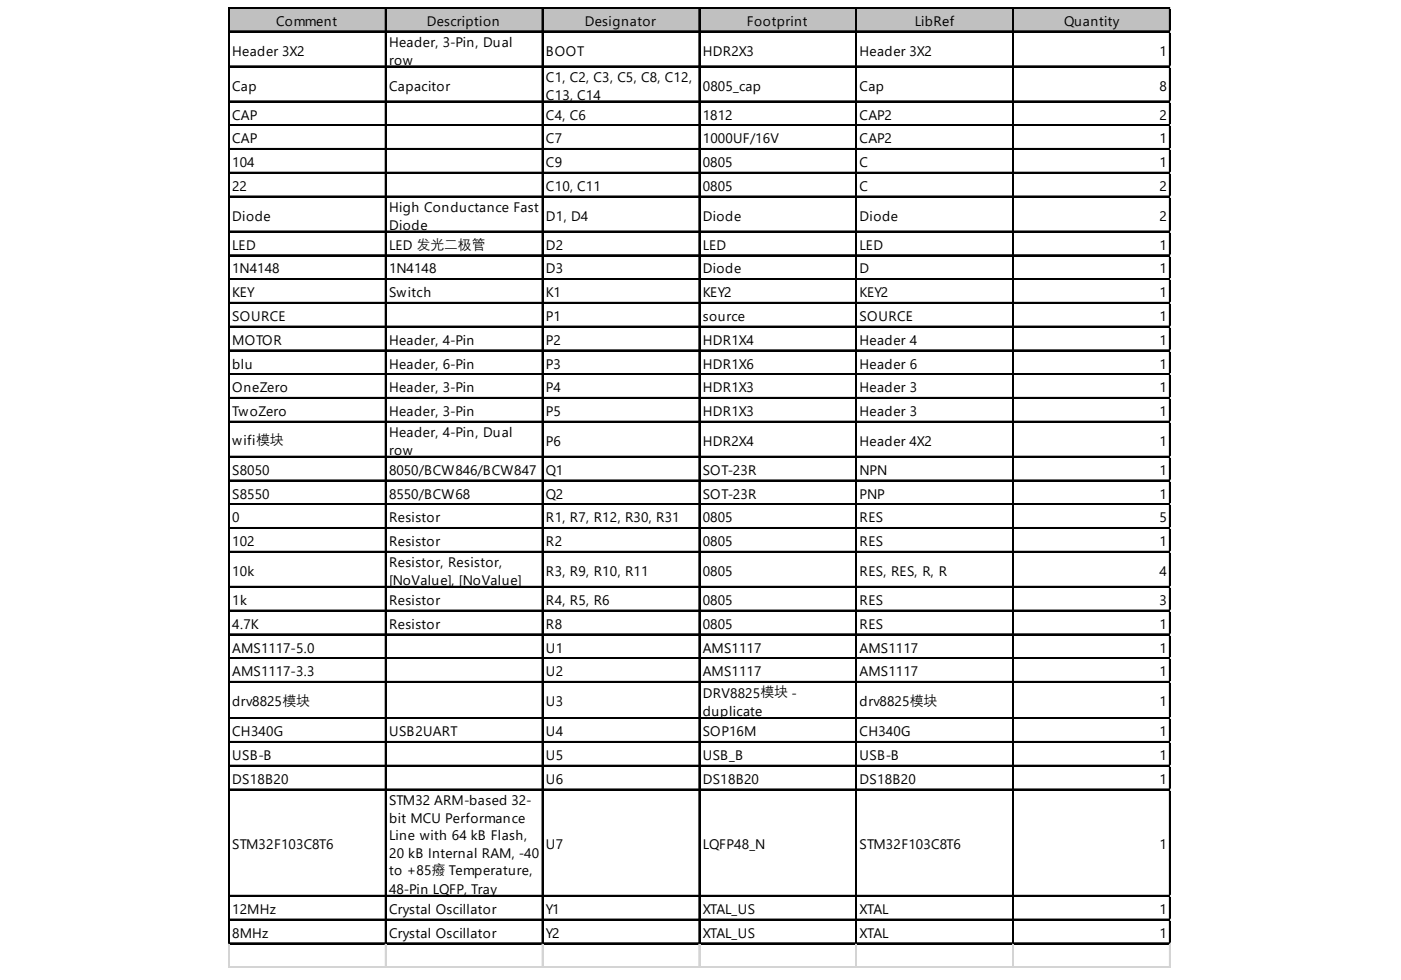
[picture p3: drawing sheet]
<svg xmlns="http://www.w3.org/2000/svg" width="289mm" height="202mm" viewBox="0 0 289 202" stroke-linecap="round" stroke-linejoin="round" font-family="sans-serif">
<defs><g id="words">
<g font-size="2.8">
<text x="57" y="5.3">Comment</text>
<text x="88" y="5.3">Description</text>
<text x="120.6" y="5.3">Designator</text>
<text x="154" y="5.3">Footprint</text>
<text x="188.7" y="5.3">LibRef</text>
<text x="219.4" y="5.3">Quantity</text>
<text x="47.9" y="11.5">Header 3X2</text>
<text x="80.2" y="9.7">Header, 3-Pin, Dual</text>
<text x="112.6" y="11.5">BOOT</text>
<text x="144.9" y="11.5">HDR2X3</text>
<text x="177.3" y="11.5">Header 3X2</text>
<text x="239.1" y="11.5">1</text>
<text x="80.2" y="13.3">row</text>
<text x="112.6" y="16.9">C1, C2, C3, C5, C8, C12,</text>
<text x="47.9" y="18.7">Cap</text>
<text x="80.2" y="18.7">Capacitor</text>
<text x="112.6" y="20.5">C13, C14</text>
<text x="144.9" y="18.7">0805_cap</text>
<text x="177.3" y="18.7">Cap</text>
<text x="239.1" y="18.7">8</text>
<text x="47.9" y="24.7">CAP</text>
<text x="47.9" y="29.6">CAP</text>
<text x="112.6" y="24.7">C4, C6</text>
<text x="112.6" y="29.6">C7</text>
<text x="144.9" y="24.7">1812</text>
<text x="144.9" y="29.6">1000UF/16V</text>
<text x="177.3" y="24.7">CAP2</text>
<text x="177.3" y="29.6">CAP2</text>
<text x="239.1" y="24.7">2</text>
<text x="239.1" y="29.6">1</text>
<text x="47.9" y="34.5">104</text>
<text x="112.6" y="34.5">C9</text>
<text x="144.9" y="34.5">0805</text>
<text x="177.3" y="34.5">C</text>
<text x="239.1" y="34.5">1</text>
<text x="47.9" y="39.4">22</text>
<text x="112.6" y="39.4">C10, C11</text>
<text x="144.9" y="39.4">0805</text>
<text x="177.3" y="39.4">C</text>
<text x="239.1" y="39.4">2</text>
<text x="47.9" y="45.6">Diode</text>
<text x="80.2" y="43.8">High Conductance Fast</text>
<text x="80.2" y="47.4">Diode</text>
<text x="112.6" y="45.6">D1, D4</text>
<text x="144.9" y="45.6">Diode</text>
<text x="177.3" y="45.6">Diode</text>
<text x="239.1" y="45.6">2</text>
<text x="47.9" y="51.5">LED</text>
<text x="80.2" y="51.5">LED 发光二极管</text>
<text x="112.6" y="51.5">D2</text>
<text x="144.9" y="51.5">LED</text>
<text x="177.3" y="51.5">LED</text>
<text x="239.1" y="51.5">1</text>
<text x="47.9" y="56.4">1N4148</text>
<text x="80.2" y="56.4">1N4148</text>
<text x="112.6" y="56.4">D3</text>
<text x="144.9" y="56.4">Diode</text>
<text x="177.3" y="56.4">D</text>
<text x="239.1" y="56.4">1</text>
<text x="47.9" y="61.3">KEY</text>
<text x="80.2" y="61.3">Switch</text>
<text x="112.6" y="61.3">K1</text>
<text x="144.9" y="61.3">KEY2</text>
<text x="177.3" y="61.3">KEY2</text>
<text x="239.1" y="61.3">1</text>
<text x="47.9" y="66.2">SOURCE</text>
<text x="47.9" y="71.1">MOTOR</text>
<text x="80.2" y="71.1">Header, 4-Pin</text>
<text x="112.6" y="66.2">P1</text>
<text x="112.6" y="71.1">P2</text>
<text x="144.9" y="66.2">source</text>
<text x="144.9" y="71.1">HDR1X4</text>
<text x="177.3" y="66.2">SOURCE</text>
<text x="177.3" y="71.1">Header 4</text>
<text x="239.1" y="66.2">1</text>
<text x="239.1" y="71.1">1</text>
<text x="47.9" y="76">blu</text>
<text x="80.2" y="76">Header, 6-Pin</text>
<text x="112.6" y="76">P3</text>
<text x="144.9" y="76">HDR1X6</text>
<text x="177.3" y="76">Header 6</text>
<text x="239.1" y="76">1</text>
<text x="47.9" y="80.9">OneZero</text>
<text x="80.2" y="80.9">Header, 3-Pin</text>
<text x="112.6" y="80.9">P4</text>
<text x="144.9" y="80.9">HDR1X3</text>
<text x="177.3" y="80.9">Header 3</text>
<text x="239.1" y="80.9">1</text>
<text x="47.9" y="85.8">TwoZero</text>
<text x="80.2" y="85.8">Header, 3-Pin</text>
<text x="112.6" y="85.8">P5</text>
<text x="144.9" y="85.8">HDR1X3</text>
<text x="177.3" y="85.8">Header 3</text>
<text x="239.1" y="85.8">1</text>
<text x="47.9" y="91.8">wifi模块</text>
<text x="80.2" y="90.2">Header, 4-Pin, Dual</text>
<text x="80.2" y="93.8">row</text>
<text x="112.6" y="92">P6</text>
<text x="144.9" y="92">HDR2X4</text>
<text x="177.3" y="92">Header 4X2</text>
<text x="239.1" y="92">1</text>
<text x="47.9" y="98">S8050</text>
<text x="80.2" y="98">8050/BCW846/BCW847</text>
<text x="112.6" y="98">Q1</text>
<text x="144.9" y="98">SOT-23R</text>
<text x="177.3" y="98">NPN</text>
<text x="239.1" y="98">1</text>
<text x="47.9" y="102.9">S8550</text>
<text x="47.9" y="107.8">0</text>
<text x="80.2" y="102.9">8550/BCW68</text>
<text x="80.2" y="107.8">Resistor</text>
<text x="112.6" y="102.9">Q2</text>
<text x="112.6" y="107.8">R1, R7, R12, R30, R31</text>
<text x="144.9" y="102.9">SOT-23R</text>
<text x="144.9" y="107.8">0805</text>
<text x="177.3" y="102.9">PNP</text>
<text x="177.3" y="107.8">RES</text>
<text x="239.1" y="102.9">1</text>
<text x="239.1" y="107.8">5</text>
<text x="47.9" y="112.7">102</text>
<text x="80.2" y="112.7">Resistor</text>
<text x="112.6" y="112.7">R2</text>
<text x="144.9" y="112.7">0805</text>
<text x="177.3" y="112.7">RES</text>
<text x="239.1" y="112.7">1</text>
<text x="47.9" y="118.9">10k</text>
<text x="80.2" y="117.1">Resistor, Resistor,</text>
<text x="112.6" y="118.9">R3, R9, R10, R11</text>
<text x="144.9" y="118.9">0805</text>
<text x="177.3" y="118.9">RES, RES, R, R</text>
<text x="239.1" y="118.9">4</text>
<text x="47.9" y="124.8">1k</text>
<text x="80.2" y="120.7">[NoValue], [NoValue]</text>
<text x="80.2" y="124.8">Resistor</text>
<text x="112.6" y="124.8">R4, R5, R6</text>
<text x="144.9" y="124.8">0805</text>
<text x="177.3" y="124.8">RES</text>
<text x="239.1" y="124.8">3</text>
<text x="47.9" y="129.7">4.7K</text>
<text x="80.2" y="129.7">Resistor</text>
<text x="112.6" y="129.7">R8</text>
<text x="144.9" y="129.7">0805</text>
<text x="177.3" y="129.7">RES</text>
<text x="239.1" y="129.7">1</text>
<text x="47.9" y="134.6">AMS1117-5.0</text>
<text x="112.6" y="134.6">U1</text>
<text x="144.9" y="134.6">AMS1117</text>
<text x="177.3" y="134.6">AMS1117</text>
<text x="239.1" y="134.6">1</text>
<text x="47.9" y="139.5">AMS1117-3.3</text>
<text x="112.6" y="139.5">U2</text>
<text x="144.9" y="139.5">AMS1117</text>
<text x="144.9" y="143.9">DRV8825模块 -</text>
<text x="177.3" y="139.5">AMS1117</text>
<text x="239.1" y="139.5">1</text>
<text x="47.9" y="145.7">drv8825模块</text>
<text x="112.6" y="145.7">U3</text>
<text x="144.9" y="147.8">duplicate</text>
<text x="177.3" y="145.7">drv8825模块</text>
<text x="239.1" y="145.7">1</text>
<text x="47.9" y="151.9">CH340G</text>
<text x="80.2" y="151.9">USB2UART</text>
<text x="112.6" y="151.9">U4</text>
<text x="144.9" y="151.9">SOP16M</text>
<text x="177.3" y="151.9">CH340G</text>
<text x="239.1" y="151.9">1</text>
<text x="47.9" y="156.8">USB-B</text>
<text x="47.9" y="161.7">DS18B20</text>
<text x="112.6" y="156.8">U5</text>
<text x="112.6" y="161.7">U6</text>
<text x="144.9" y="156.8">USB_B</text>
<text x="144.9" y="161.7">DS18B20</text>
<text x="177.3" y="156.8">USB-B</text>
<text x="177.3" y="161.7">DS18B20</text>
<text x="239.1" y="156.8">1</text>
<text x="239.1" y="161.7">1</text>
<text x="80.2" y="166.1">STM32 ARM-based 32-</text>
<text x="80.2" y="169.7">bit MCU Performance</text>
<text x="80.2" y="173.3">Line with 64 kB Flash,</text>
<text x="47.9" y="175.1">STM32F103C8T6</text>
<text x="80.2" y="176.9">20 kB Internal RAM, -40</text>
<text x="112.6" y="175.1">U7</text>
<text x="144.9" y="175.1">LQFP48_N</text>
<text x="177.3" y="175.1">STM32F103C8T6</text>
<text x="239.1" y="175.1">1</text>
<text x="80.2" y="180.5">to +85癈 Temperature,</text>
<text x="80.2" y="184.4">48-Pin LQFP, Tray</text>
<text x="47.9" y="188.5">12MHz</text>
<text x="80.2" y="188.5">Crystal Oscillator</text>
<text x="112.6" y="188.5">Y1</text>
<text x="144.9" y="188.5">XTAL_US</text>
<text x="177.3" y="188.5">XTAL</text>
<text x="239.1" y="188.5">1</text>
<text x="47.9" y="193.4">8MHz</text>
<text x="80.2" y="193.4">Crystal Oscillator</text>
<text x="112.6" y="193.4">Y2</text>
<text x="144.9" y="193.4">XTAL_US</text>
<text x="177.3" y="193.4">XTAL</text>
<text x="239.1" y="193.4">1</text>
</g>
</g></defs>
<path d="M47.3 1.7h194.1v4.9h-194.1z" fill="#c0c0c0"/>
<g fill="none" stroke="#000" stroke-width=".26">
<path d="M47.1 1.5v193.3M47.2 1.5v193.3M47.4 1.5h194M47.4 1.6h194M47.4 6.4h194M47.4 6.5h194M47.4 13.6h194M47.4 13.7h194M79.5 1.7v193.1M79.6 1.7v193.1M111.8 1.7v193.1M111.9 1.7v193.1"/>
<path d="M144.2 1.7v193.1M144.3 1.7v193.1M176.5 1.7v193.1M176.6 1.7v193.1M208.8 1.7v193.1M209 1.7v193.1M241.2 1.7v193.1M47.4 20.8h194M47.4 21h194M47.4 25.7h194M47.4 25.9h194M47.4 30.6h194"/>
<path d="M47.4 30.8h194M47.4 35.5h194M47.4 35.7h194M47.4 40.4h194M47.4 40.6h194M47.4 47.7h194M47.4 47.8h194M47.4 52.6h194M47.4 52.7h194M47.4 57.5h194M47.4 57.6h194M47.4 62.4h194"/>
<path d="M47.4 62.5h194M47.4 67.3h194M47.4 67.4h194M47.4 72.2h194M47.4 72.3h194M47.4 77.1h194M47.4 77.2h194M47.4 82h194M47.4 82.1h194M47.4 86.9h194M47.4 87h194M47.4 94.1h194"/>
<path d="M47.4 94.3h194M47.4 99h194M47.4 99.2h194M47.4 103.9h194M47.4 104.1h194M47.4 108.8h194M47.4 109h194M47.4 113.7h194M47.4 113.9h194M47.4 121h194M47.4 121.1h194M47.4 125.9h194"/>
<path d="M47.4 126h194M47.4 130.8h194M47.4 130.9h194M47.4 135.7h194M47.4 135.8h194M47.4 140.6h194M47.4 140.7h194M47.4 148.1h194M47.4 148.2h194M47.4 153h194M47.4 153.1h194M47.4 157.9h194"/>
<path d="M47.4 158h194M47.4 162.8h194M47.4 162.9h194M47.4 184.7h194M47.4 184.8h194M47.4 189.6h194M47.4 189.7h194M47.4 194.5h194M47.4 194.6h194"/>
</g>
<path d="M241.3 1.7v193.1" fill="none" stroke="#000" stroke-width=".25"/>
<g fill="none" stroke="#d4d4d4" stroke-width=".26">
<path d="M47.1 194.8v4.9M47.1 199.4h194.3M47.1 199.5h194.3M47.2 194.8v4.9M79.5 194.8v4.9M79.6 194.8v4.9M111.8 194.8v4.9M111.9 194.8v4.9M144.2 194.8v4.9M144.3 194.8v4.9M176.5 194.8v4.9M176.6 194.8v4.9"/>
<path d="M208.8 194.8v4.9M209 194.8v4.9M241.2 194.8v4.9"/>
</g>
<path d="M241.3 194.8v4.9" fill="none" stroke="#d4d4d4" stroke-width=".25"/>
<use href="#words"/>
</svg>
